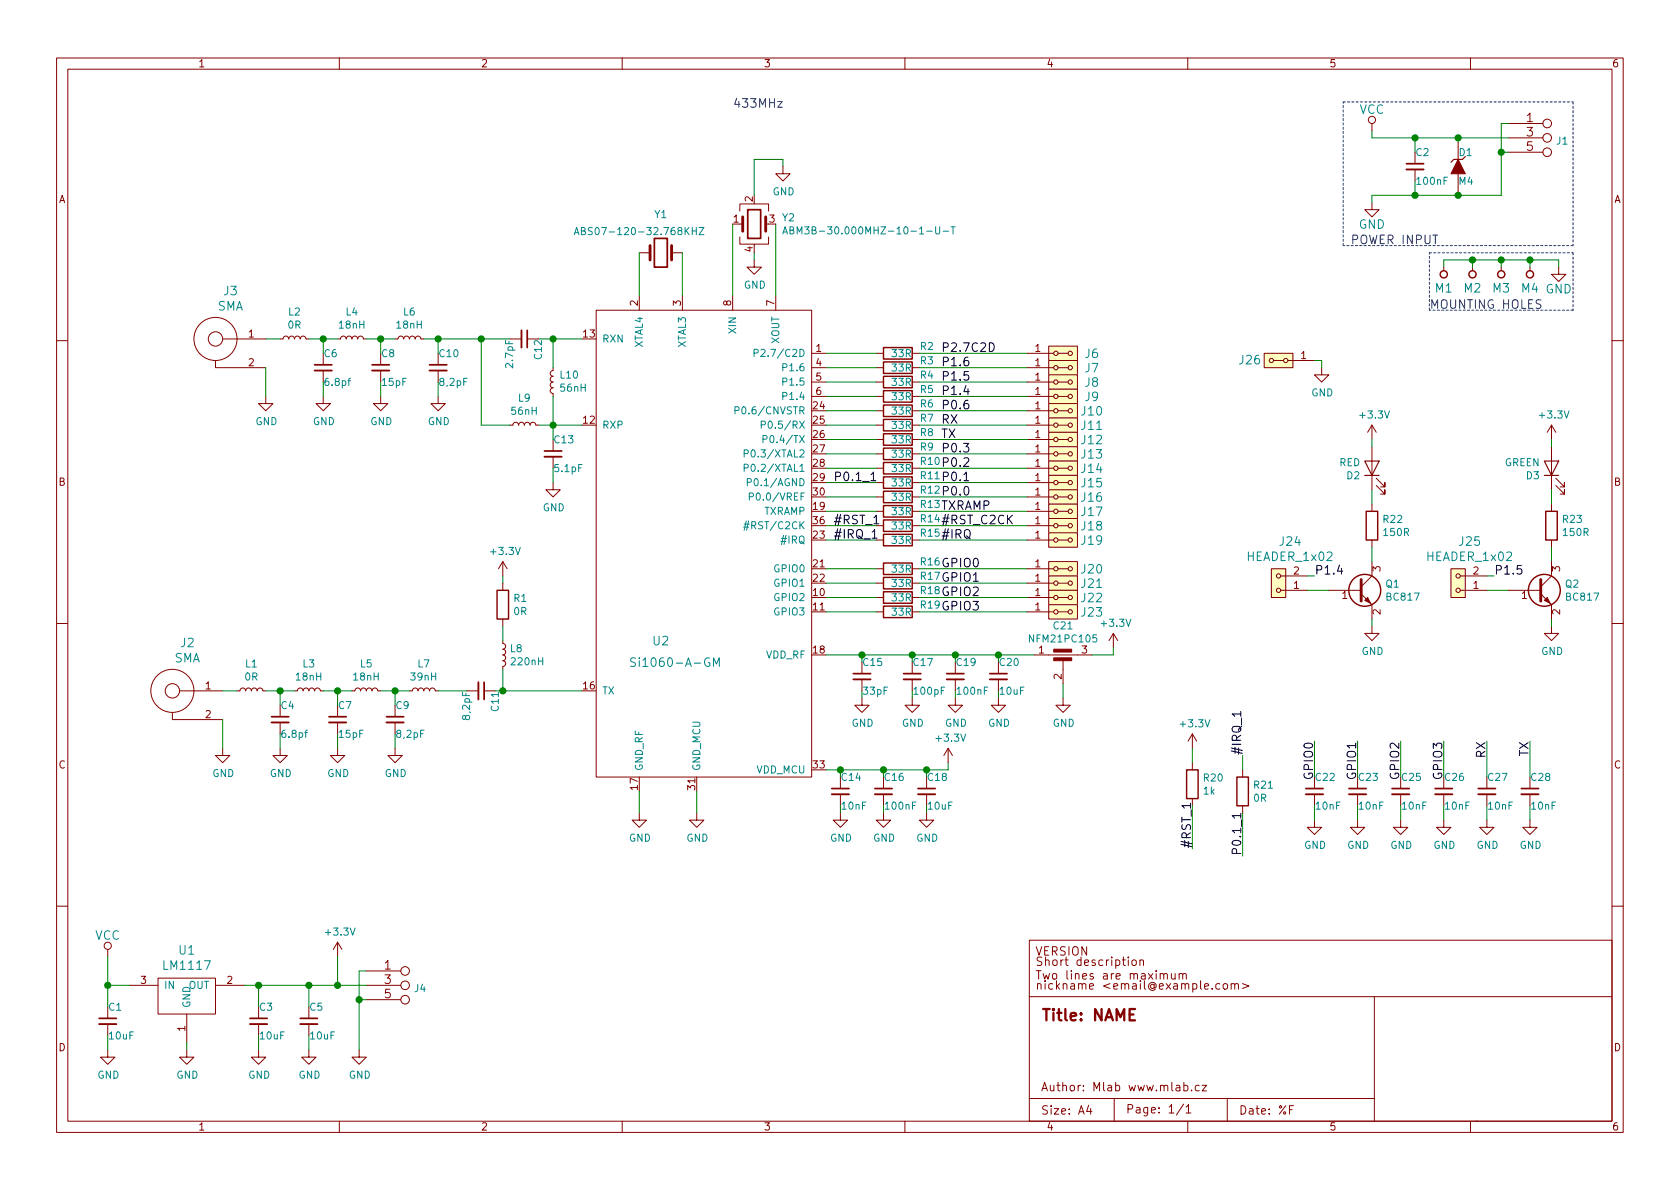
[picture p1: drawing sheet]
<svg xmlns="http://www.w3.org/2000/svg" width="297mm" height="210mm" viewBox="0 0 297 210" stroke-linecap="round" stroke-linejoin="round" font-family="sans-serif">
<defs><g id="words">
<text font-size="2.8" fill="#840000" x="184" y="180.5">Title: NAME</text>
<g font-size="2.1" fill="#0000c2">
<text x="129.5" y="19">433MHz</text>
<text x="238.8" y="43.2">POWER INPUT</text>
<text x="252.7" y="54.6">MOUNTING HOLES</text>
</g>
<g font-size="2.1" fill="#008484">
<text x="240.3" y="20.1">VCC</text>
<text x="240.2" y="40.5">GND</text>
<text x="39.6" y="52.2">J3</text>
<text x="253.8" y="51.7">M1</text>
<text x="258.9" y="51.7">M2</text>
<text x="264" y="51.7">M3</text>
<text x="269" y="51.7">M4 GND</text>
<text x="38.4" y="54.9">SMA</text>
<text x="191.9" y="63.3">J6</text>
<text x="191.9" y="65.9">J7</text>
<text x="219.2" y="64.4">J26</text>
<text x="191.9" y="68.4">J8</text>
<text x="191.9" y="70.9">J9</text>
<text x="191.3" y="73.5">J10</text>
<text x="191.3" y="76">J11</text>
<text x="191.3" y="78.6">J12</text>
<text x="191.3" y="81.1">J13</text>
<text x="191.3" y="83.6">J14</text>
<text x="191.3" y="86.2">J15</text>
<text x="191.3" y="88.7">J16</text>
<text x="191.3" y="91.3">J17</text>
<text x="191.3" y="93.8">J18</text>
<text x="191.3" y="96.3">J19</text>
<text x="191.3" y="101.4">J20</text>
<text x="220.7" y="99.2">HEADER_1x02</text>
<text x="226.4" y="96.5">J24</text>
<text x="252.4" y="99.2">HEADER_1x02</text>
<text x="258.1" y="96.5">J25</text>
<text x="191.3" y="104">J21</text>
<text x="191.3" y="106.5">J22</text>
<text x="191.3" y="109">J23</text>
<text x="30.8" y="117.1">SMA</text>
<text x="32" y="114.4">J2</text>
<text x="112.9" y="117.9">Si1060-A-GM</text>
<text x="115.5" y="114.1">U2</text>
<text x="16.8" y="166.2">VCC</text>
<text x="29.1" y="171.5">LM1117</text>
<text x="31.7" y="168.8">U1</text>
</g>
<g font-size="2.1" fill="#840000">
<text x="269.9" y="21.6">1</text>
<text x="269.9" y="24.1">3</text>
<text x="269.9" y="26.7">5</text>
<text x="68" y="171.4">1</text>
<text x="68" y="174">3</text>
<text x="183" y="169">VERSION</text>
<text x="68" y="176.5">5</text>
<text x="183" y="175">nickname &lt;email@example.com&gt;</text>
<text x="184" y="193">Author: Mlab www.mlab.cz</text>
<text x="184" y="197.1">Size: A4</text>
<text x="199" y="196.9">Page: 1/1</text>
<text x="219" y="197.1">Date: %F</text>
</g>
<g font-size="2.1">
<text x="166.4" y="62.2">P2.7C2D</text>
<text x="166.4" y="64.8">P1.6</text>
<text x="166.4" y="67.3">P1.5</text>
<text x="166.4" y="69.8">P1.4</text>
<text x="166.4" y="72.4">P0.6</text>
<text x="166.4" y="74.9">RX</text>
<text x="166.4" y="77.5">TX</text>
<text x="166.4" y="80">P0.3</text>
<text x="166.4" y="82.5">P0.2</text>
<text x="147.3" y="85.1">P0.1_1</text>
<text x="166.4" y="85.1">P0.1</text>
<text x="166.4" y="87.6">P0.0</text>
<text x="147.3" y="95.2">#IRQ_1</text>
<text x="147.3" y="92.7">#RST_1</text>
<text x="166.4" y="90.2">TXRAMP</text>
<text x="166.4" y="92.7">#RST_C2CK</text>
<text x="166.4" y="95.2">#IRQ</text>
<text x="166.4" y="100.3">GPIO0</text>
<text x="232.4" y="101.6">P1.4</text>
<text x="264.2" y="101.6">P1.5</text>
<text x="166.4" y="102.9">GPIO1</text>
<text x="166.4" y="105.4">GPIO2</text>
<text x="166.4" y="107.9">GPIO3</text>
<text x="219.5" y="133.6" transform="rotate(-90 219.5 133.6)">#IRQ_1</text>
<text x="232.2" y="137.5" transform="rotate(-90 232.2 137.5)">GPIO0</text>
<text x="239.8" y="137.5" transform="rotate(-90 239.8 137.5)">GPIO1</text>
<text x="247.4" y="137.5" transform="rotate(-90 247.4 137.5)">GPIO2</text>
<text x="255" y="137.5" transform="rotate(-90 255 137.5)">GPIO3</text>
<text x="262.6" y="134" transform="rotate(-90 262.6 134)">RX</text>
<text x="270.3" y="133.8" transform="rotate(-90 270.3 133.8)">TX</text>
<text x="210.6" y="150.1" transform="rotate(-90 210.6 150.1)">#RST_1</text>
<text x="219.5" y="151.4" transform="rotate(-90 219.5 151.4)">P0.1_1</text>
</g>
<g font-size="1.8" fill="#840000">
<text x="35" y="11.9">1</text>
<text x="85" y="11.9">2</text>
<text x="135" y="11.9">3</text>
<text x="185" y="11.9">4</text>
<text x="235" y="11.9">5</text>
<text x="285" y="11.9">6</text>
<text x="10.4" y="35.9">A</text>
<text x="133.1" y="35.7" transform="rotate(-90 133.1 35.7)">2</text>
<text x="285.4" y="35.9">A</text>
<text x="129.7" y="39.4">1</text>
<text x="136" y="39.4">3</text>
<text x="133.1" y="44.5" transform="rotate(-90 133.1 44.5)">4</text>
<text x="44" y="59.7">1</text>
<text x="103.2" y="59.7">13</text>
<text x="112.8" y="54.1" transform="rotate(-90 112.8 54.1)">2</text>
<text x="120.4" y="54.1" transform="rotate(-90 120.4 54.1)">3</text>
<text x="129.3" y="54.1" transform="rotate(-90 129.3 54.1)">8</text>
<text x="136.9" y="54.1" transform="rotate(-90 136.9 54.1)">7</text>
<text x="44" y="64.8">2</text>
<text x="144.3" y="62.2">1</text>
<text x="144.3" y="64.8">4</text>
<text x="183" y="62.2">1</text>
<text x="183" y="64.8">1</text>
<text x="230" y="63.5">1</text>
<text x="144.3" y="67.3">5</text>
<text x="144.3" y="69.8">6</text>
<text x="183" y="67.3">1</text>
<text x="183" y="69.8">1</text>
<text x="103.2" y="74.9">12</text>
<text x="143.8" y="72.4">24</text>
<text x="143.8" y="74.9">25</text>
<text x="143.8" y="77.5">26</text>
<text x="183" y="72.4">1</text>
<text x="183" y="74.9">1</text>
<text x="183" y="77.5">1</text>
<text x="143.8" y="80">27</text>
<text x="143.8" y="82.5">28</text>
<text x="183" y="80">1</text>
<text x="183" y="82.5">1</text>
<text x="10.4" y="85.9">B</text>
<text x="143.8" y="85.1">29</text>
<text x="143.8" y="87.6">30</text>
<text x="183" y="85.1">1</text>
<text x="183" y="87.6">1</text>
<text x="285.4" y="85.9">B</text>
<text x="143.8" y="90.2">19</text>
<text x="143.8" y="95.2">23</text>
<text x="143.8" y="92.7">36</text>
<text x="183" y="90.2">1</text>
<text x="183" y="92.7">1</text>
<text x="183" y="95.2">1</text>
<text x="143.8" y="100.3">21</text>
<text x="183" y="100.3">1</text>
<text x="228.8" y="101.6">2</text>
<text x="244.1" y="101.1" transform="rotate(-90 244.1 101.1)">3</text>
<text x="260.5" y="101.6">2</text>
<text x="275.8" y="101.1" transform="rotate(-90 275.8 101.1)">3</text>
<text x="143.8" y="105.4">10</text>
<text x="143.8" y="107.9">11</text>
<text x="143.8" y="102.9">22</text>
<text x="183" y="102.9">1</text>
<text x="183" y="105.4">1</text>
<text x="183" y="107.9">1</text>
<text x="228.8" y="104.1">1</text>
<text x="237.3" y="105.9">1</text>
<text x="260.5" y="104.1">1</text>
<text x="269.1" y="105.9">1</text>
<text x="244.1" y="108.7" transform="rotate(-90 244.1 108.7)">2</text>
<text x="275.8" y="108.7" transform="rotate(-90 275.8 108.7)">2</text>
<text x="143.8" y="115.6">18</text>
<text x="183.7" y="115.6">1</text>
<text x="191.3" y="115.6">3</text>
<text x="36.3" y="121.9">1</text>
<text x="103.2" y="121.9">16</text>
<text x="187.7" y="120.1" transform="rotate(-90 187.7 120.1)">2</text>
<text x="36.3" y="127">2</text>
<text x="10.4" y="135.9">C</text>
<text x="143.8" y="135.9">33</text>
<text x="285.4" y="135.9">C</text>
<text x="112.8" y="139.6" transform="rotate(-90 112.8 139.6)">17</text>
<text x="122.9" y="139.6" transform="rotate(-90 122.9 139.6)">31</text>
<text x="24.9" y="174">3</text>
<text x="40.2" y="174">2</text>
<text x="10.4" y="185.9">D</text>
<text x="32.8" y="182.3" transform="rotate(-90 32.8 182.3)">1</text>
<text x="285.4" y="185.9">D</text>
<text x="35" y="199.9">1</text>
<text x="85" y="199.9">2</text>
<text x="135" y="199.9">3</text>
<text x="185" y="199.9">4</text>
<text x="235" y="199.9">5</text>
<text x="285" y="199.9">6</text>
</g>
<g font-size="1.8" fill="#008484">
<text x="250.4" y="27.6">C2</text>
<text x="258" y="27.6">D1</text>
<text x="275.3" y="25.6">J1</text>
<text x="136.6" y="34.5">GND</text>
<text x="250.6" y="32.7">100nF</text>
<text x="258" y="32.7">M4</text>
<text x="103.6" y="41.6">ABS07-120-32.768KHZ</text>
<text x="115.8" y="38.6">Y1</text>
<text x="138.4" y="39.1">Y2</text>
<text x="141.8" y="41.4">ABM3B-30.000MHZ-10-1-U-T</text>
<text x="131.5" y="51">GND</text>
<text x="51" y="58.1">0R</text>
<text x="51.1" y="55.8">L2</text>
<text x="60" y="58.1">18nH</text>
<text x="61.2" y="55.8">L4</text>
<text x="70.2" y="58.1">18nH</text>
<text x="71.4" y="55.8">L6</text>
<text x="130.2" y="58.8" transform="rotate(-90 130.2 58.8)">XIN</text>
<text x="57.4" y="63.2">C6</text>
<text x="67.5" y="63.2">C8</text>
<text x="77.7" y="63.2">C10</text>
<text x="90.7" y="64.9" transform="rotate(-90 90.7 64.9)">2.7pF</text>
<text x="95.8" y="63.5" transform="rotate(-90 95.8 63.5)">C12</text>
<text x="106.4" y="60.6">RXN</text>
<text x="113.7" y="61.5" transform="rotate(-90 113.7 61.5)">XTAL4</text>
<text x="121.3" y="61.5" transform="rotate(-90 121.3 61.5)">XTAL3</text>
<text x="134.8" y="63.1">P2.7/C2D</text>
<text x="137.8" y="60.8" transform="rotate(-90 137.8 60.8)">XOUT</text>
<text x="138.9" y="65.7">P1.6</text>
<text x="157.8" y="63.2">33R</text>
<text x="157.8" y="65.7">33R</text>
<text x="162.8" y="61.9">R2</text>
<text x="162.8" y="64.4">R3</text>
<text x="57.6" y="68.2">6.8pf</text>
<text x="67.6" y="68.2">15pF</text>
<text x="77.9" y="68.2">8,2pF</text>
<text x="91.7" y="71">L9</text>
<text x="99.1" y="66.9">L10</text>
<text x="99.2" y="69.3">56nH</text>
<text x="138.9" y="68.2">P1.5</text>
<text x="138.9" y="70.7">P1.4</text>
<text x="157.8" y="68.2">33R</text>
<text x="157.8" y="70.8">33R</text>
<text x="162.8" y="67">R4</text>
<text x="162.8" y="69.5">R5</text>
<text x="231.9" y="70.1">GND</text>
<text x="45.2" y="75.2">GND</text>
<text x="55.3" y="75.2">GND</text>
<text x="65.5" y="75.2">GND</text>
<text x="75.6" y="75.2">GND</text>
<text x="90.5" y="73.3">56nH</text>
<text x="106.4" y="75.8">RXP</text>
<text x="131.1" y="73.3">P0.6/CNVSTR</text>
<text x="135.9" y="75.8">P0.5/RX</text>
<text x="157.8" y="73.3">33R</text>
<text x="157.8" y="75.9">33R</text>
<text x="162.8" y="72.1">R6</text>
<text x="162.8" y="74.6">R7</text>
<text x="162.8" y="77.1">R8</text>
<text x="240.6" y="74">+3.3V</text>
<text x="272.4" y="74">+3.3V</text>
<text x="98.1" y="78.4">C13</text>
<text x="98.2" y="83.5">5.1pF</text>
<text x="132.8" y="80.9">P0.3/XTAL2</text>
<text x="132.8" y="83.4">P0.2/XTAL1</text>
<text x="136.1" y="78.4">P0.4/TX</text>
<text x="157.8" y="78.4">33R</text>
<text x="157.8" y="80.9">33R</text>
<text x="157.8" y="83.5">33R</text>
<text x="162.8" y="79.7">R9</text>
<text x="162.8" y="82.2">R10</text>
<text x="236.8" y="82.4">RED</text>
<text x="266" y="82.4">GREEN</text>
<text x="133.1" y="86">P0.1/AGND</text>
<text x="133.7" y="88.5">P0.0/VREF</text>
<text x="157.8" y="86">33R</text>
<text x="157.8" y="88.6">33R</text>
<text x="162.8" y="84.8">R11</text>
<text x="162.8" y="87.3">R12</text>
<text x="162.8" y="89.8">R13</text>
<text x="238.2" y="84.8">D2</text>
<text x="269.9" y="84.8">D3</text>
<text x="96" y="90.4">GND</text>
<text x="132.7" y="93.6">#RST/C2CK</text>
<text x="135" y="91.1">TXRAMP</text>
<text x="157.8" y="91.1">33R</text>
<text x="157.8" y="93.6">33R</text>
<text x="162.8" y="92.4">R14</text>
<text x="162.8" y="94.9">R15</text>
<text x="244.6" y="92.5">R22</text>
<text x="244.8" y="94.8">150R</text>
<text x="276.4" y="92.5">R23</text>
<text x="276.5" y="94.8">150R</text>
<text x="86.9" y="98.1">+3.3V</text>
<text x="137.1" y="101.2">GPIO0</text>
<text x="138.4" y="96.1">#IRQ</text>
<text x="157.8" y="96.2">33R</text>
<text x="157.8" y="101.3">33R</text>
<text x="162.8" y="100">R16</text>
<text x="90.9" y="106.4">R1</text>
<text x="137.1" y="106.3">GPIO2</text>
<text x="137.1" y="103.8">GPIO1</text>
<text x="157.8" y="103.8">33R</text>
<text x="157.8" y="106.3">33R</text>
<text x="162.8" y="102.5">R17</text>
<text x="162.8" y="105.1">R18</text>
<text x="162.8" y="107.6">R19</text>
<text x="245.1" y="103.9">Q1</text>
<text x="245.3" y="106.2">BC817</text>
<text x="276.8" y="103.9">Q2</text>
<text x="277" y="106.2">BC817</text>
<text x="90.9" y="108.8">0R</text>
<text x="137.1" y="108.8">GPIO3</text>
<text x="157.8" y="108.9">33R</text>
<text x="182.4" y="113.6">NFM21PC105</text>
<text x="186.3" y="111.3">C21</text>
<text x="194.9" y="110.8">+3.3V</text>
<text x="43.4" y="118">L1</text>
<text x="53.6" y="118">L3</text>
<text x="63.8" y="118">L5</text>
<text x="73.9" y="118">L7</text>
<text x="90.3" y="115.3">L8</text>
<text x="90.6" y="117.6">220nH</text>
<text x="135.4" y="116.5">VDD_RF</text>
<text x="152.7" y="117.8">C15</text>
<text x="161.6" y="117.8">C17</text>
<text x="169.2" y="117.8">C19</text>
<text x="176.8" y="117.8">C20</text>
<text x="240.7" y="115.8">GND</text>
<text x="272.5" y="115.8">GND</text>
<text x="43.3" y="120.3">0R</text>
<text x="49.7" y="125.4">C4</text>
<text x="52.4" y="120.3">18nH</text>
<text x="59.9" y="125.4">C7</text>
<text x="62.6" y="120.3">18nH</text>
<text x="70.1" y="125.4">C9</text>
<text x="72.7" y="120.3">39nH</text>
<text x="88.2" y="125.7" transform="rotate(-90 88.2 125.7)">C11</text>
<text x="106.4" y="122.8">TX</text>
<text x="161.7" y="122.9">100pF</text>
<text x="169.4" y="122.9">100nF</text>
<text x="50" y="130.5">6.8pf</text>
<text x="60" y="130.5">15pF</text>
<text x="70.2" y="130.5">8,2pF</text>
<text x="83.1" y="127.2" transform="rotate(-90 83.1 127.2)">8,2pF</text>
<text x="150.6" y="128.5">GND</text>
<text x="159.5" y="128.5">GND</text>
<text x="165.7" y="131.2">+3.3V</text>
<text x="167.1" y="128.5">GND</text>
<text x="174.7" y="128.5">GND</text>
<text x="186.1" y="128.5">GND</text>
<text x="208.9" y="128.6">+3.3V</text>
<text x="37.5" y="137.4">GND</text>
<text x="47.7" y="137.4">GND</text>
<text x="57.9" y="137.4">GND</text>
<text x="68" y="137.4">GND</text>
<text x="113.7" y="136.4" transform="rotate(-90 113.7 136.4)">GND_RF</text>
<text x="123.8" y="136.4" transform="rotate(-90 123.8 136.4)">GND_MCU</text>
<text x="133.8" y="136.8">VDD_MCU</text>
<text x="148.9" y="138.1">C14</text>
<text x="156.5" y="138.1">C16</text>
<text x="156.7" y="143.2">100nF</text>
<text x="164.1" y="138.1">C18</text>
<text x="212.8" y="140.5">1k</text>
<text x="212.9" y="138.2">R20</text>
<text x="221.7" y="141.8">0R</text>
<text x="221.8" y="139.5">R21</text>
<text x="232.7" y="138.1">C22</text>
<text x="232.7" y="143.2">10nF</text>
<text x="240.3" y="138.1">C23</text>
<text x="240.4" y="143.2">10nF</text>
<text x="247.9" y="138.1">C25</text>
<text x="248" y="143.2">10nF</text>
<text x="255.5" y="138.1">C26</text>
<text x="255.6" y="143.2">10nF</text>
<text x="263.2" y="138.1">C27</text>
<text x="263.2" y="143.2">10nF</text>
<text x="270.8" y="138.1">C28</text>
<text x="270.8" y="143.2">10nF</text>
<text x="111.2" y="148.8">GND</text>
<text x="121.4" y="148.8">GND</text>
<text x="146.8" y="148.8">GND</text>
<text x="154.4" y="148.8">GND</text>
<text x="162" y="148.8">GND</text>
<text x="230.6" y="150.1">GND</text>
<text x="238.2" y="150.1">GND</text>
<text x="245.8" y="150.1">GND</text>
<text x="253.4" y="150.1">GND</text>
<text x="261.1" y="150.1">GND</text>
<text x="268.7" y="150.1">GND</text>
<text x="57.7" y="165.4">+3.3V</text>
<text x="19.3" y="178.7">C1</text>
<text x="29" y="174.9">IN</text>
<text x="33.4" y="174.9">OUT</text>
<text x="33.7" y="178.3" transform="rotate(-90 33.7 178.3)">GND</text>
<text x="45.9" y="178.7">C3</text>
<text x="54.8" y="178.7">C5</text>
<text x="73.3" y="175.4">J4</text>
<text x="19.4" y="183.8">10uF</text>
<text x="46.1" y="183.8">10uF</text>
<text x="54.9" y="183.8">10uF</text>
<text x="17.2" y="190.7">GND</text>
<text x="31.2" y="190.7">GND</text>
<text x="43.9" y="190.7">GND</text>
<text x="52.8" y="190.7">GND</text>
<text x="61.7" y="190.7">GND</text>
</g>
<g font-size="1.8" fill="#008400">
<text x="152.7" y="122.9">33pF</text>
<text x="176.9" y="122.9">10uF</text>
<text x="148.9" y="143.2">10nF</text>
<text x="164.2" y="143.2">10uF</text>
</g>
</g></defs>
<g fill="none" stroke="#840000" stroke-width=".18">
<path d="M10 10.3h277v189.9h-277zM12 12.2h273v186.1h-273zM60 10.3v1.9M110 10.3v1.9M160 10.3v1.9M210 10.3v1.9M260 10.3v1.9M130.8 37.3v-1.2h5.1v1.2M130.8 39.6h.5M135.4 39.6h.5M138.4 29.5v1.2h1.3l-1.3 1.3-1.2-1.3h1.2M242.6 35.8v1.3h1.2l-1.2 1.2-1.3-1.2h1.3"/>
<path d="M242.6 21.8v1.3M250.2 26.9v2.1M250.2 30v2M257.8 24.4v3.8M257.8 30.7v3.8M266.7 21.8h6.1M266.7 24.4h6.1M266.7 26.9h6.1M39.4 59.9h7.6M49.5 59.9h.5l.2-.3 .2-.2 .5 .2 .2 .3 .1-.3 .3-.2 .4 .2 .2 .3 .1-.3 .3-.2 .4 .2 .2 .3 .1-.3 .3-.2 .4 .2 .2 .3h.5M59.7 59.9h.5l.1-.3 .3-.2 .4 .2 .2 .3 .1-.3 .3-.2 .5 .2 .1 .3 .2-.3 .2-.2 .5 .2 .1 .3 .2-.3 .3-.2 .4 .2 .2 .3h.5M69.8 59.9h.6l.1-.3 .3-.2 .4 .2 .2 .3 .1-.3 .3-.2 .4 .2 .2 .3 .1-.3 .3-.2 .4 .2 .2 .3 .1-.3 .3-.2 .4 .2 .2 .3h.5"/>
<path d="M90.2 59.9h2M93.2 59.9h2M105.4 54.9h38.1v82.5h-38.1zM113 52.3v2.6M113 44.7h1.9M118.7 44.7h1.9M120.6 52.3v2.6M129.5 52.3v2.6M130.8 41.9v1.3h5.1v-1.3M133.3 46v1.2h1.3l-1.3 1.3-1.2-1.3h1.2M137.2 52.3v2.6M255.3 47.2v.7"/>
<path d="M260.3 47.2v.7M265.4 47.2v.7M270.5 47.2v.7M275.6 47.2v1.3h1.3l-1.3 1.3-1.3-1.3h1.3M10 60.2h2M38.1 63.7v1.3h8.9M47 70.1v1.3h1.3l-1.3 1.2-1.3-1.2h1.3M57.1 70.1v1.3h1.3l-1.3 1.2-1.2-1.2h1.2M57.1 62.5v2M57.1 65.5v2.1M67.3 70.1v1.3h1.3l-1.3 1.2-1.3-1.2h1.3M67.3 62.5v2"/>
<path d="M67.3 65.5v2.1M77.5 70.1v1.3h1.2l-1.2 1.2-1.3-1.2h1.3M77.5 62.5v2M77.5 65.5v2.1M90.2 75.2h.5l.1-.4 .3-.1 .4 .1 .2 .4 .1-.4 .3-.1 .4 .1 .2 .4 .1-.4 .3-.1 .4 .1 .2 .4 .2-.4 .2-.1 .5 .1 .1 .4h.5M97.8 65v.5l-.3 .1-.2 .4 .1 .3 .4 .2-.3 .1-.2 .4 .1 .4 .4 .2-.3 .1-.2 .3 .1 .4 .4 .2-.3 .1-.2 .3 .1 .4 .4 .2v.5M97.8 77.7v2.1M143.5 62.5h2.5M143.5 65h2.5M143.5 67.6h2.5M143.5 70.1h2.5M154.9 62.5h1.3"/>
<path d="M154.9 65h1.3M154.9 67.6h1.3M154.9 70.1h1.3M154.9 75.2h1.3M154.9 72.6h1.3M154.9 77.7h1.3M161.3 62.5h1.3M161.3 65h1.3M161.3 67.6h1.3M161.3 70.1h1.3M161.3 75.2h1.3M161.3 72.6h1.3"/>
<path d="M161.3 77.7h1.3M181.6 62.5h4.7M181.6 65h4.7M181.6 67.6h4.7M181.6 70.1h4.7M181.6 75.2h4.7M181.6 72.6h4.7M181.6 77.7h4.7M185.4 61.2h5.1v2.5h-5.1zM185.4 63.7h5.1v2.6h-5.1zM185.4 66.3h5.1v2.5h-5.1zM185.4 68.8h5.1v2.6h-5.1z"/>
<path d="M185.4 71.4h5.1v2.5h-5.1zM185.4 73.9h5.1v2.5h-5.1zM185.4 76.4h5.1v2.6h-5.1zM185.4 79h5.1v2.5h-5.1zM187.1 62.5h1.7M187.1 65h1.7M187.1 67.6h1.7M187.1 70.1h1.7M187.1 75.2h1.7M187.1 72.6h1.7M187.1 77.7h1.7M223.5 62.5h5.1v2.5h-5.1z"/>
<path d="M225.2 63.7h1.7M227.7 63.7h4.7M233.7 65v1.3h1.2l-1.2 1.3-1.3-1.3h1.3M242.6 75.2v2.5M242.6 79v7.6M242.6 75.2l-.8 1.2M242.6 75.2l.7 1.2M274.3 75.2v2.5M274.3 79v7.6M274.3 75.2l-.7 1.2M274.3 75.2l.8 1.2M285 60.2h2"/>
<path d="M88.9 99.3v2.5M88.9 99.3l-.8 1.3M88.9 99.3l.8 1.3M97.8 85.3v1.3h1.3l-1.3 1.3-1.3-1.3h1.3M97.8 80.8v2M154.9 80.3h1.3M154.9 82.8h1.3M154.9 85.3h1.3M154.9 87.9h1.3M154.9 90.4h1.3M154.9 93h1.3M154.9 95.5h1.3"/>
<path d="M161.3 80.3h1.3M161.3 82.8h1.3M161.3 85.3h1.3M161.3 87.9h1.3M161.3 90.4h1.3M161.3 93h1.3M161.3 95.5h1.3M181.6 80.3h4.7M181.6 82.8h4.7M181.6 85.3h4.7M181.6 87.9h4.7M181.6 90.4h4.7"/>
<path d="M181.6 93h4.7M181.6 95.5h4.7M185.4 81.5h5.1v2.6h-5.1zM185.4 84.1h5.1v2.5h-5.1zM185.4 86.6h5.1v2.5h-5.1zM185.4 89.1h5.1v2.6h-5.1zM185.4 91.7h5.1v2.5h-5.1zM185.4 94.2h5.1v2.6h-5.1zM185.4 99.3h5.1v2.5h-5.1zM187.1 80.3h1.7M187.1 82.8h1.7M187.1 85.3h1.7"/>
<path d="M187.1 87.9h1.7M187.1 90.4h1.7M187.1 93h1.7M187.1 95.5h1.7M242.6 89.1v1.3M242.6 95.5v1.3M242.6 99.3v2.5l-1.9 2M243.3 85.8l1.6 1.6v-.8v.8h-.8M243.3 84.6l1.6 1.5v-.8v.8h-.8M274.3 89.1v1.3M274.3 95.5v1.3M274.3 99.3v2.5l-1.9 2"/>
<path d="M275.1 85.8l1.5 1.6v-.8v.8h-.8M275.1 84.6l1.5 1.5v-.8v.8h-.8M10 110.3h2M88.9 113.3v.5l.3 .1 .2 .3-.1 .4-.4 .2 .3 .1 .2 .3-.1 .4-.4 .2 .3 .1 .2 .3-.1 .5-.4 .1 .3 .2 .2 .2-.1 .5-.4 .2v.5M88.9 103.1v1.3M88.9 109.5v1.2M152.4 117.1v2M154.9 100.6h1.3M154.9 103.1h1.3M154.9 105.7h1.3M154.9 108.2h1.3M161.3 117.1v2"/>
<path d="M161.3 100.6h1.3M161.3 103.1h1.3M161.3 105.7h1.3M161.3 108.2h1.3M168.9 117.1v2M176.5 117.1v2M181.6 100.6h4.7M181.6 103.1h4.7M181.6 105.7h4.7M181.6 108.2h4.7M182.9 115.8h10.1M185.4 101.8h5.1v2.6h-5.1z"/>
<path d="M185.4 104.4h5.1v2.5h-5.1zM185.4 106.9h5.1v2.6h-5.1zM187.1 100.6h1.7M187.1 103.1h1.7M187.1 105.7h1.7M187.1 108.2h1.7M188 116.6v4.3M196.8 112l-.7 1.3M196.8 112v2.5M196.8 112l.8 1.3M224.8 100.6h2.5v5.1h-2.5zM226.4 104.4h4.7"/>
<path d="M226.4 101.8h4.7M234.9 104.4h5.8M240.7 105l1.9 1.9v2.6M242.6 110.7v1.3h1.2l-1.2 1.3-1.3-1.3h1.3M256.5 100.6h2.6v5.1h-2.6zM258.2 104.4h4.7M258.2 101.8h4.7M266.7 104.4h5.7M272.4 105l1.9 1.9v2.6M274.3 110.7v1.3h1.3l-1.3 1.3-1.3-1.3h1.3M285 110.3h2M30.5 126v1.2h8.9"/>
<path d="M31.7 122.2h7.7M39.4 132.3v1.3h1.2l-1.2 1.3-1.3-1.3h1.3M41.9 122.2h.5l.1-.4 .3-.1 .5 .1 .1 .4 .2-.4 .2-.1 .5 .1 .1 .4 .2-.4 .3-.1 .4 .1 .2 .4 .1-.4 .3-.1 .4 .1 .2 .4h.5M49.5 132.3v1.3h1.3l-1.3 1.3-1.2-1.3h1.2M49.5 124.7v2M49.5 127.8v2M52.1 122.2h.5l.1-.4 .3-.1 .4 .1 .2 .4 .1-.4 .3-.1 .4 .1 .2 .4 .1-.4 .3-.1 .4 .1 .2 .4 .2-.4 .2-.1 .5 .1 .1 .4h.5M59.7 132.3v1.3h1.3l-1.3 1.3-1.3-1.3h1.3M59.7 124.7v2M59.7 127.8v2M62.2 122.2h.5l.2-.4 .2-.1 .5 .1 .2 .4 .1-.4 .3-.1 .4 .1 .2 .4 .1-.4 .3-.1 .4 .1 .2 .4 .1-.4 .3-.1 .4 .1 .2 .4h.5M69.8 132.3v1.3h1.3l-1.3 1.3-1.2-1.3h1.2"/>
<path d="M69.8 124.7v2M69.8 127.8v2M72.4 122.2h.5l.1-.4 .3-.1 .4 .1 .2 .4 .1-.4 .3-.1 .5 .1 .1 .4 .2-.4 .2-.1 .5 .1 .1 .4 .2-.4 .3-.1 .4 .1 .2 .4h.5M82.5 122.2h2.1M85.6 122.2h2M148.6 137.4v2M152.4 123.4v1.3h1.3l-1.3 1.3-1.3-1.3h1.3M152.4 120.1v2.1M156.2 137.4v2M161.3 123.4v1.3h1.3l-1.3 1.3-1.3-1.3h1.3M161.3 120.1v2.1M163.8 137.4v2"/>
<path d="M167.6 132.3l-.7 1.3M167.6 132.3v2.6M167.6 132.3l.8 1.3M168.9 123.4v1.3h1.3l-1.3 1.3-1.3-1.3h1.3M168.9 120.1v2.1M176.5 123.4v1.3h1.3l-1.3 1.3-1.2-1.3h1.2M176.5 120.1v2.1M188 123.4v1.3h1.2l-1.2 1.3-1.3-1.3h1.3M210.8 129.8v2.5M210.8 134.9v1.2M210.8 129.8l-.7 1.3M210.8 129.8l.8 1.3"/>
<path d="M219.7 136.1v1.3M232.4 137.4v2M240 137.4v2M247.6 137.4v2M255.3 137.4v2M262.9 137.4v2M270.5 137.4v2M113 143.8v1.2h1.3l-1.3 1.3-1.2-1.3h1.2M123.2 143.8v1.2h1.3l-1.3 1.3-1.3-1.3h1.3M148.6 143.8v1.2h1.3l-1.3 1.3-1.3-1.3h1.3M148.6 140.5v2M156.2 143.8v1.2h1.3l-1.3 1.3-1.3-1.3h1.3"/>
<path d="M156.2 140.5v2M163.8 143.8v1.2h1.3l-1.3 1.3-1.2-1.3h1.2M163.8 140.5v2M210.8 141.2v1.3M219.7 142.5v1.3M232.4 145v1.3h1.3l-1.3 1.3-1.3-1.3h1.3M232.4 140.5v2M240 145v1.3h1.3l-1.3 1.3-1.2-1.3h1.2M240 140.5v2M247.6 145v1.3h1.3l-1.3 1.3-1.2-1.3h1.2M247.6 140.5v2M255.3 145v1.3h1.2l-1.2 1.3-1.3-1.3h1.3"/>
<path d="M255.3 140.5v2M262.9 145v1.3h1.3l-1.3 1.3-1.3-1.3h1.3M262.9 140.5v2M270.5 145v1.3h1.3l-1.3 1.3-1.3-1.3h1.3M270.5 140.5v2M10 160.2h2M19 167.9v1.3M19 178v2.1M22.9 174.2h5M27.9 173h10.2v6.3h-10.2zM33 179.3v5.1M38.1 174.2h5.1"/>
<path d="M45.7 178v2.1M54.6 178v2.1M59.7 166.6l-.8 1.3M59.7 166.6v2.6M59.7 166.6l.8 1.3M64.8 174.2h6.1M64.8 171.7h6.1M64.8 176.8h6.1M182 166.3h103v32h-103zM182 176.2h103M183.2 171.6h.9M183.6 171.6v1.5"/>
<path d="M184.2 169.3l-.6-.1-.2 .3 .1 .4 .6 .3v.4l-.2 .1h-.5M184.4 172.2l.3 .9 .3-.7 .3 .7 .3-.9M184.9 169.9l.2-.2 .3 .1 .1 .9M184.9 169.2v1.5M186.1 172.3l.3-.1 .4 .1v.7l-.2 .1-.5-.1zM186.2 169.9l.2-.2 .4 .2 .1 .6-.1 .2h-.4l-.2-.1zM187.6 169.7v1M188 169.7l-.4 .2v.1M188.5 169.2v1.3l.3 .2M188.6 171.6v1.3l.2 .2M189.4 171.6v.2M189.4 172.2v.9"/>
<path d="M190.1 172.3l.2-.1h.4l.1 .9M190.1 172.2v.9M191.1 169.8l-.4-.1-.3 .3 .1 .6 .2 .1h.4M191.1 169.2v1.5M191.4 172.7l.7-.2v-.3h-.5l-.2 .2 .1 .7h.6M191.8 170.3l.7-.2-.1-.3-.4-.1-.2 .2v.8h.6M193.3 172.2h-.4l-.2 .2 .1 .2 .5 .1v.4h-.6M193.6 169.8l-.3-.1-.2 .2v.3l.5 .1v.4h-.5M195 169.8l-.4-.1-.3 .3v.6l.3 .1h.4M195.1 172.2h.6l.1 .9M195.6 169.7v1M195.8 172.5l-.5 .1-.2 .2v.3h.2h.5"/>
<path d="M196.1 169.7l-.5 .3M196.5 172.2v.9M196.6 169.2v.2M196.6 169.7v1M196.9 172.2h-.3l-.1 .2M197.3 169.8l.4-.1 .3 .3-.1 .6-.2 .1h-.4M197.3 169.7v1.5M197.3 172.7l.8-.2-.1-.3h-.4l-.3 .2 .1 .7h.6M198.4 169.7h.6M198.6 169.2v1.3l.4 .2M199.5 169.2v.2M199.5 169.7v1"/>
<path d="M199.8 172.3l.3-.1h.3l.1 .9M199.8 172.2v.9M200.2 169.9l.2-.2 .4 .2v.7l-.2 .1-.4-.1zM200.5 172.4l.2-.2h.4v.9M201.5 169.9l.3-.2 .3 .1 .1 .9M201.5 169.7v1M201.8 172.2h.6l.1 .9M202.5 172.5l-.5 .1-.2 .2v.3h.2h.5M203 172.2l.8 .9M203.8 172.2l-.8 .9M204.4 171.6v.2M204.4 172.2v.9"/>
<path d="M205.1 172.3l.2-.1h.4l.1 .9M205.1 172.2v.9M205.8 172.4l.2-.2h.3l.1 .9M207.1 172.2v.7a.39 .39 0 0 0 .7 .1M207.8 172.2v.9M208.5 172.3l.2-.1h.3l.1 .9M208.5 172.2v.9M209.1 172.4l.2-.2h.4l.1 .9M215.7 174l-.4-.1-.3 .3v.6l.3 .1 .4-.1M216.3 174.1l.2-.2 .5 .2v.7l-.2 .1-.5-.1zM217.7 174.1l.2-.2 .4 .1v.9M217.7 173.9v1"/>
<path d="M218.3 174.1a.36 .36 0 0 1 .3-.2 .36 .36 0 0 1 .4 .2v.8M219.7 173.9l1.1 .5-1.1 .4M243 176.2v22.1M285 160.2h2M19 185.7v1.2h1.3l-1.3 1.3-1.2-1.3h1.2M19 181.1v2M33 185.7v1.2h1.3l-1.3 1.3-1.3-1.3h1.3M45.7 185.7v1.2h1.3l-1.3 1.3-1.3-1.3h1.3M45.7 181.1v2M54.6 185.7v1.2h1.3l-1.3 1.3-1.3-1.3h1.3M54.6 181.1v2M60 198.3v1.9"/>
<path d="M63.5 185.7v1.2h1.3l-1.3 1.3-1.3-1.3h1.3M110 198.3v1.9M160 198.3v1.9M182 194.3h61M192.5 195.4l-.4 1.1h1M192.8 196v1M197 194.3v4M209.3 195.2l-1.3 2M209.3 192l.5-.1 .2 .3-.1 .6h-.6M209.7 195.8l.4-.5v1.5M209.7 196.8h.9M210 198.3v1.9"/>
<path d="M210.7 192.8v.1M212 192l-.4-.1-.3 .3 .2 .6h.5M212.5 191.9h.8l-.8 1h.8M217 194.3v4M228 196.2h.5M228.7 195.5h-.7v1.5M260 198.3v1.9M261 198.3h.1"/>
<circle cx="242.6" cy="21.2" r=".63"/>
<circle cx="273.6" cy="21.8" r=".76"/>
<circle cx="273.6" cy="26.9" r=".76"/>
<circle cx="273.6" cy="24.4" r=".76"/>
<circle cx="38.1" cy="59.9" r="3.8"/>
<circle cx="38.1" cy="59.9" r="1.27"/>
<circle cx="186.7" cy="72.6" r=".38"/>
<circle cx="186.7" cy="75.2" r=".38"/>
<circle cx="186.7" cy="77.7" r=".38"/>
<circle cx="186.7" cy="70.1" r=".38"/>
<circle cx="186.7" cy="65" r=".38"/>
<circle cx="186.7" cy="67.6" r=".38"/>
<circle cx="186.7" cy="62.5" r=".38"/>
<circle cx="189.2" cy="67.6" r=".38"/>
<circle cx="189.2" cy="62.5" r=".38"/>
<circle cx="189.2" cy="72.6" r=".38"/>
<circle cx="189.2" cy="77.7" r=".38"/>
<circle cx="189.2" cy="65" r=".38"/>
<circle cx="189.2" cy="70.1" r=".38"/>
<circle cx="189.2" cy="75.2" r=".38"/>
<circle cx="224.8" cy="63.7" r=".38"/>
<circle cx="227.3" cy="63.7" r=".38"/>
<circle cx="186.7" cy="90.4" r=".38"/>
<circle cx="186.7" cy="93" r=".38"/>
<circle cx="186.7" cy="82.8" r=".38"/>
<circle cx="186.7" cy="80.3" r=".38"/>
<circle cx="186.7" cy="87.9" r=".38"/>
<circle cx="186.7" cy="95.5" r=".38"/>
<circle cx="186.7" cy="85.3" r=".38"/>
<circle cx="189.2" cy="82.8" r=".38"/>
<circle cx="189.2" cy="80.3" r=".38"/>
<circle cx="189.2" cy="90.4" r=".38"/>
<circle cx="189.2" cy="95.5" r=".38"/>
<circle cx="189.2" cy="87.9" r=".38"/>
<circle cx="189.2" cy="93" r=".38"/>
<circle cx="189.2" cy="85.3" r=".38"/>
<circle cx="186.7" cy="100.6" r=".38"/>
<circle cx="186.7" cy="108.2" r=".38"/>
<circle cx="186.7" cy="103.1" r=".38"/>
<circle cx="186.7" cy="105.7" r=".38"/>
<circle cx="189.2" cy="103.1" r=".38"/>
<circle cx="189.2" cy="100.6" r=".38"/>
<circle cx="189.2" cy="108.2" r=".38"/>
<circle cx="189.2" cy="105.7" r=".38"/>
<circle cx="226.1" cy="104.4" r=".38"/>
<circle cx="226.1" cy="101.8" r=".38"/>
<circle cx="257.8" cy="104.4" r=".38"/>
<circle cx="257.8" cy="101.8" r=".38"/>
<circle cx="30.5" cy="122.2" r="3.8"/>
<circle cx="30.5" cy="122.2" r="1.27"/>
<circle cx="19" cy="167.3" r=".63"/>
<circle cx="71.6" cy="171.7" r=".76"/>
<circle cx="71.6" cy="176.8" r=".76"/>
<circle cx="71.6" cy="174.2" r=".76"/>
</g>
<path d="M200.7 178.4h-1v2h1" fill="none" stroke="#840000" stroke-width=".41"/>
<g fill="none" stroke="#840000" stroke-width=".25">
<path d="M156.2 61.5h5.1v2h-5.1zM156.2 64h5.1v2h-5.1zM156.2 66.5h5.1v2.1h-5.1zM156.2 69.1h5.1v2h-5.1zM156.2 71.6h5.1v2.1h-5.1zM156.2 74.2h5.1v2h-5.1zM156.2 76.7h5.1v2h-5.1zM156.2 79.2h5.1v2.1h-5.1zM156.2 81.8h5.1v2h-5.1zM156.2 84.3h5.1v2.1h-5.1zM156.2 86.9h5.1v2h-5.1zM156.2 89.4h5.1v2h-5.1z"/>
<path d="M156.2 91.9h5.1v2.1h-5.1zM156.2 94.5h5.1v2h-5.1zM156.2 99.6h5.1v2h-5.1zM241.6 90.4h2v5.1h-2zM273.3 90.4h2v5.1h-2zM87.9 104.4h2v5.1h-2zM156.2 102.1h5.1v2h-5.1zM156.2 104.6h5.1v2.1h-5.1zM156.2 107.2h5.1v2h-5.1zM209.8 136.1h2v5.1h-2zM218.7 137.4h2v5.1h-2z"/>
<circle cx="255.3" cy="48.5" r=".63"/>
<circle cx="260.3" cy="48.5" r=".63"/>
<circle cx="265.4" cy="48.5" r=".63"/>
<circle cx="270.5" cy="48.5" r=".63"/>
<circle cx="241.3" cy="104.4" r="2.82"/>
<circle cx="273" cy="104.4" r="2.82"/>
</g>
<g fill="none" stroke="#008400" stroke-width=".18">
<path d="M129.5 39.6v12.7M137.2 39.6v12.7M138.4 29.5v-1.3h-5.1v6.3M242.6 23.1v1.3h24.1M250.2 24.4v2.5M250.2 32v2.5M265.4 26.9h1.3M266.7 21.8h-1.3v12.7h-22.8v1.3M47 59.9h2.5M54.6 59.9h5.1M57.1 59.9v2.6M64.8 59.9h5"/>
<path d="M67.3 59.9v2.6M74.9 59.9h15.3M77.5 59.9v2.6M85.1 59.9v15.3h5.1M95.2 59.9h7.7M97.8 59.9v5.1M113 44.7v7.6M120.6 44.7v7.6M133.3 44.7v1.3M255.3 47.2v-1.2h20.3v1.2M260.3 46v1.2M265.4 46v1.2"/>
<path d="M270.5 46v1.2M47 65v5.1M57.1 67.6v2.5M67.3 67.6v2.5M77.5 67.6v2.5M95.2 75.2h7.7M97.8 70.1v7.6M146 75.2h8.9M146 62.5h8.9M146 65h8.9M146 67.6h8.9M146 70.1h8.9"/>
<path d="M146 72.6h8.9M146 77.7h8.9M162.6 75.2h19M162.6 62.5h19M162.6 65h19M162.6 67.6h19M162.6 70.1h19M162.6 72.6h19M162.6 77.7h19M232.4 63.7h1.3v1.3M242.6 77.7v1.3M274.3 77.7v1.3"/>
<path d="M97.8 82.8v2.5M146 80.3h8.9M146 82.8h8.9M146 85.3h8.9M146 87.9h8.9M146 90.4h8.9M146 93h8.9M146 95.5h8.9M162.6 80.3h19M162.6 82.8h19M162.6 85.3h19M162.6 87.9h19"/>
<path d="M162.6 90.4h19M162.6 93h19M162.6 95.5h19M242.6 86.6v2.5M242.6 96.8v2.5M274.3 86.6v2.5M274.3 96.8v2.5M88.9 101.8v1.3M88.9 110.7v2.6M88.9 118.4v3.8M146 115.8h36.9M146 100.6h8.9"/>
<path d="M146 103.1h8.9M146 105.7h8.9M146 108.2h8.9M152.4 115.8v1.3M161.3 115.8v1.3M162.6 100.6h19M162.6 103.1h19M162.6 105.7h19M162.6 108.2h19M168.9 115.8v1.3M176.5 115.8v1.3M196.8 114.5v1.3h-3.8"/>
<path d="M231.1 104.4h3.8M231.1 101.8h1.3M242.6 109.5v1.2M262.9 104.4h3.8M262.9 101.8h1.3M274.3 109.5v1.2M39.4 122.2h2.5M39.4 127.2v5.1M47 122.2h5.1M49.5 122.2v2.5M49.5 129.8v2.5M57.1 122.2h5.1"/>
<path d="M59.7 122.2v2.5M59.7 129.8v2.5M67.3 122.2h5.1M69.8 122.2v2.5M69.8 129.8v2.5M77.5 122.2h5M87.6 122.2h15.3M113 139.9v3.9M123.2 139.9v3.9M148.6 136.1v1.3M156.2 136.1v1.3M161.3 122.2v1.2"/>
<path d="M163.8 136.1v1.3M167.6 134.9v1.2h-21.6M168.9 122.2v1.2M188 120.9v2.5M210.8 132.3v2.6M219.7 133.6v2.5M232.4 131.1v6.3M240 131.1v6.3M247.6 131.1v6.3M255.3 131.1v6.3M262.9 131.1v6.3M270.5 131.1v6.3"/>
<path d="M156.2 142.5v1.3M210.8 142.5v7.6M219.7 143.8v7.6M232.4 142.5v2.5M240 142.5v2.5M247.6 142.5v2.5M255.3 142.5v2.5M262.9 142.5v2.5M270.5 142.5v2.5M19 174.2h3.9M19 169.2v8.8M43.2 174.2h21.6"/>
<path d="M45.7 174.2v3.8M54.6 174.2v3.8M59.7 169.2v5M63.5 176.8h1.3M64.8 171.7h-1.3v14M19 183.1v2.6M33 184.4v1.3M45.7 183.1v2.6M54.6 183.1v2.6"/>
</g>
<g fill="#008400" stroke="#008400" stroke-width=".25">
<circle cx="260.3" cy="46" r=".51"/>
<circle cx="265.4" cy="46" r=".51"/>
<circle cx="270.5" cy="46" r=".51"/>
<circle cx="265.4" cy="26.9" r=".51"/>
<circle cx="250.2" cy="24.4" r=".51"/>
<circle cx="250.2" cy="34.5" r=".51"/>
<circle cx="257.8" cy="24.4" r=".51"/>
<circle cx="257.8" cy="34.5" r=".51"/>
<circle cx="45.7" cy="174.2" r=".51"/>
<circle cx="19" cy="174.2" r=".51"/>
<circle cx="54.6" cy="174.2" r=".51"/>
<circle cx="63.5" cy="176.8" r=".51"/>
<circle cx="59.7" cy="174.2" r=".51"/>
<circle cx="88.9" cy="122.2" r=".51"/>
<circle cx="49.5" cy="122.2" r=".51"/>
<circle cx="59.7" cy="122.2" r=".51"/>
<circle cx="69.9" cy="122.2" r=".51"/>
<circle cx="57.2" cy="59.9" r=".51"/>
<circle cx="67.3" cy="59.9" r=".51"/>
<circle cx="77.5" cy="59.9" r=".51"/>
<circle cx="97.8" cy="59.9" r=".51"/>
<circle cx="97.8" cy="75.2" r=".51"/>
<circle cx="85.1" cy="59.9" r=".51"/>
<circle cx="168.9" cy="115.8" r=".51"/>
<circle cx="161.3" cy="115.8" r=".51"/>
<circle cx="152.4" cy="115.8" r=".51"/>
<circle cx="176.5" cy="115.8" r=".51"/>
<circle cx="148.6" cy="136.1" r=".51"/>
<circle cx="156.2" cy="136.1" r=".51"/>
<circle cx="163.8" cy="136.1" r=".51"/>
</g>
<path d="M237.5 18h40.6M278.1 18v25.4M237.5 43.4v-25.4M252.7 44.7h25.4M252.7 54.9v-10.2M278.1 44.7v10.2M278.1 54.9h-25.4M278.1 43.4h-40.6" fill="none" stroke="#0000c2" stroke-width=".18" stroke-dasharray=".4 .4"/>
<path d="M259.1 27.7l-.5 .5h-1.6l-.5 .5M241.3 81.5h2.5l-1.2 2.6zM241.3 84.1h2.5M273 81.5h2.6l-1.3 2.6zM273 84.1h2.6" fill="none" stroke="#840000" stroke-width=".2"/>
<g fill="#840000" stroke="#840000" stroke-width=".18">
<path d="M257.8 28.2l1.3 2.5h-2.6z"/>
<path d="M186.3 116.3h3.2v.5h-3.2z"/>
<path d="M186.3 114.8h3.2v.5h-3.2z"/>
<path d="M241.3 106.2l.5-.5 .5 1z"/>
<path d="M273 106.2l.6-.5 .5 1z"/>
</g>
<g fill="none" stroke="#840000" stroke-width=".33">
<path d="M248.7 30h3M92.2 58.4v3.1M55.6 65.5h3.1M65.8 65.5h3M75.9 65.5h3.1M96.3 80.8h3M48 127.8h3.1M58.2 127.8h3M68.3 127.8h3.1M84.6 120.6v3.1M150.9 120.1h3M159.8 120.1h3"/>
<path d="M167.4 120.1h3M175 120.1h3.1M147.1 140.5h3M154.7 140.5h3M162.3 140.5h3.1M230.9 140.5h3M238.5 140.5h3.1M246.1 140.5h3.1M253.7 140.5h3.1M261.4 140.5h3M269 140.5h3M17.5 181.1h3.1"/>
<path d="M44.2 181.1h3M53.1 181.1h3"/>
</g>
<g fill="none" stroke="#840000" stroke-width=".3">
<path d="M132.2 37.1h2.3v5.1h-2.3zM248.7 29h3M93.2 58.4v3.1M115.7 42.2h2.3v5h-2.3zM55.6 64.5h3.1M65.8 64.5h3M75.9 64.5h3.1M96.3 79.8h3M150.9 119.1h3M159.8 119.1h3M167.4 119.1h3M175 119.1h3.1"/>
<path d="M48 126.7h3.1M58.2 126.7h3M68.3 126.7h3.1M85.6 120.6v3.1M147.1 139.4h3M154.7 139.4h3M162.3 139.4h3.1M230.9 139.4h3M238.5 139.4h3.1M246.1 139.4h3.1M253.7 139.4h3.1M261.4 139.4h3"/>
<path d="M269 139.4h3M17.5 180.1h3.1M44.2 180.1h3M53.1 180.1h3"/>
</g>
<g fill="none" stroke="#008484" stroke-width=".18">
<path d="M101.5 41.5l.5-1.3 .4 1.3M101.7 41.1h.6M102.8 40.8h.6v-.4l-.6-.2v1.3h.5l.2-.2v-.2l-.3-.3M122.4 40.8h.7M123.1 40.2v1.3M123.6 40.2h.9l-.9 1.3h.9M138.4 41.4l.4-1.3 .4 1.3M138.5 41h.6M139.7 40.7h.5l.1-.2v-.3l-.6-.1v1.3h.5l.1-.2 .1-.3-.3-.2M140.9 41.4v-1.3l.5 .9 .4-.9v1.3M165.4 40.1v1l.3 .3 .3-.1 .1-.2v-1M166.8 40.9h.9"/>
<path d="M168.1 40.1h.8M168.5 40.1v1.3M129.9 72.6l.7-.1 .1-.1-.1-.3-.2-.2h-.5v1.3M133.3 62.4l.7-.1v-.4l-.7-.1v1.2M134.6 75.1l.7-.1v-.4l-.7-.1v1.2M134.9 77.7l.6-.1 .1-.2v-.3l-.2-.1h-.5v1.3M131.5 93.2h.9M131.6 80.2l.7-.1v-.4l-.7-.2v1.3M131.6 82.7l.7-.1v-.4l-.7-.1v1.3M131.6 92.7h.9M132 92.1l-.4 1.7M132.1 85.3l.6-.1 .1-.4-.2-.2h-.5v1.3"/>
<path d="M132.4 92.1l-.4 1.7M132.5 87.8h.6l.1-.2-.1-.3-.1-.1h-.5v1.2M112.4 116.4a.68 .68 0 0 0-.8 .1v.4l.6 .3 .2 .3-.3 .4-.6-.1M126.2 117.9v-1.6l.5 1.1 .5-1.1v1.6"/>
</g>
<path d="M131.3 38.3v2.6M135.4 38.3v2.6M114.9 43.4v2.6M118.7 43.4v2.6M240.7 102.5v3.8M272.4 102.5v3.8" fill="none" stroke="#840000" stroke-width=".51"/>
<g fill="#ffffc2" stroke="#ffffc2" stroke-width=".18">
<path d="M185.4 61.2h5.1v2.5h-5.1z"/>
<path d="M185.4 63.7h5.1v2.6h-5.1z"/>
<path d="M185.4 66.3h5.1v2.5h-5.1z"/>
<path d="M185.4 68.8h5.1v2.6h-5.1z"/>
<path d="M185.4 71.4h5.1v2.5h-5.1z"/>
<path d="M185.4 73.9h5.1v2.5h-5.1z"/>
<path d="M185.4 76.4h5.1v2.6h-5.1z"/>
<path d="M185.4 79h5.1v2.5h-5.1z"/>
<path d="M185.4 81.5h5.1v2.6h-5.1z"/>
<path d="M185.4 84.1h5.1v2.5h-5.1z"/>
<path d="M185.4 86.6h5.1v2.5h-5.1z"/>
<path d="M185.4 89.1h5.1v2.6h-5.1z"/>
<path d="M185.4 91.7h5.1v2.5h-5.1z"/>
<path d="M185.4 94.2h5.1v2.6h-5.1z"/>
<path d="M185.4 99.3h5.1v2.5h-5.1z"/>
<path d="M185.4 101.8h5.1v2.6h-5.1z"/>
<path d="M185.4 104.4h5.1v2.5h-5.1z"/>
<path d="M185.4 106.9h5.1v2.6h-5.1z"/>
<path d="M256.5 100.6h2.6v5.1h-2.6z"/>
<path d="M224.8 100.6h2.5v5.1h-2.5z"/>
<path d="M223.5 62.5h5.1v2.5h-5.1z"/>
</g>
<path d="M174.9 60.6a.77 .77 0 0 1 .9 .8 .77 .77 0 0 1-.9 .7zM154 83.9l.4-.4v1.5M154 85h.9M154.2 95.2h.9M170.4 85h.9M219.4 125.8v.9M219.4 144.2h-1.5l.4 .5M219.4 143.8v.9" fill="none" stroke="#000" stroke-width=".18"/>
<path d="M137.5 18h.8l-.8 1h.8" fill="none" stroke="#0000c2" stroke-width=".18"/>
<use href="#words"/>
</svg>
